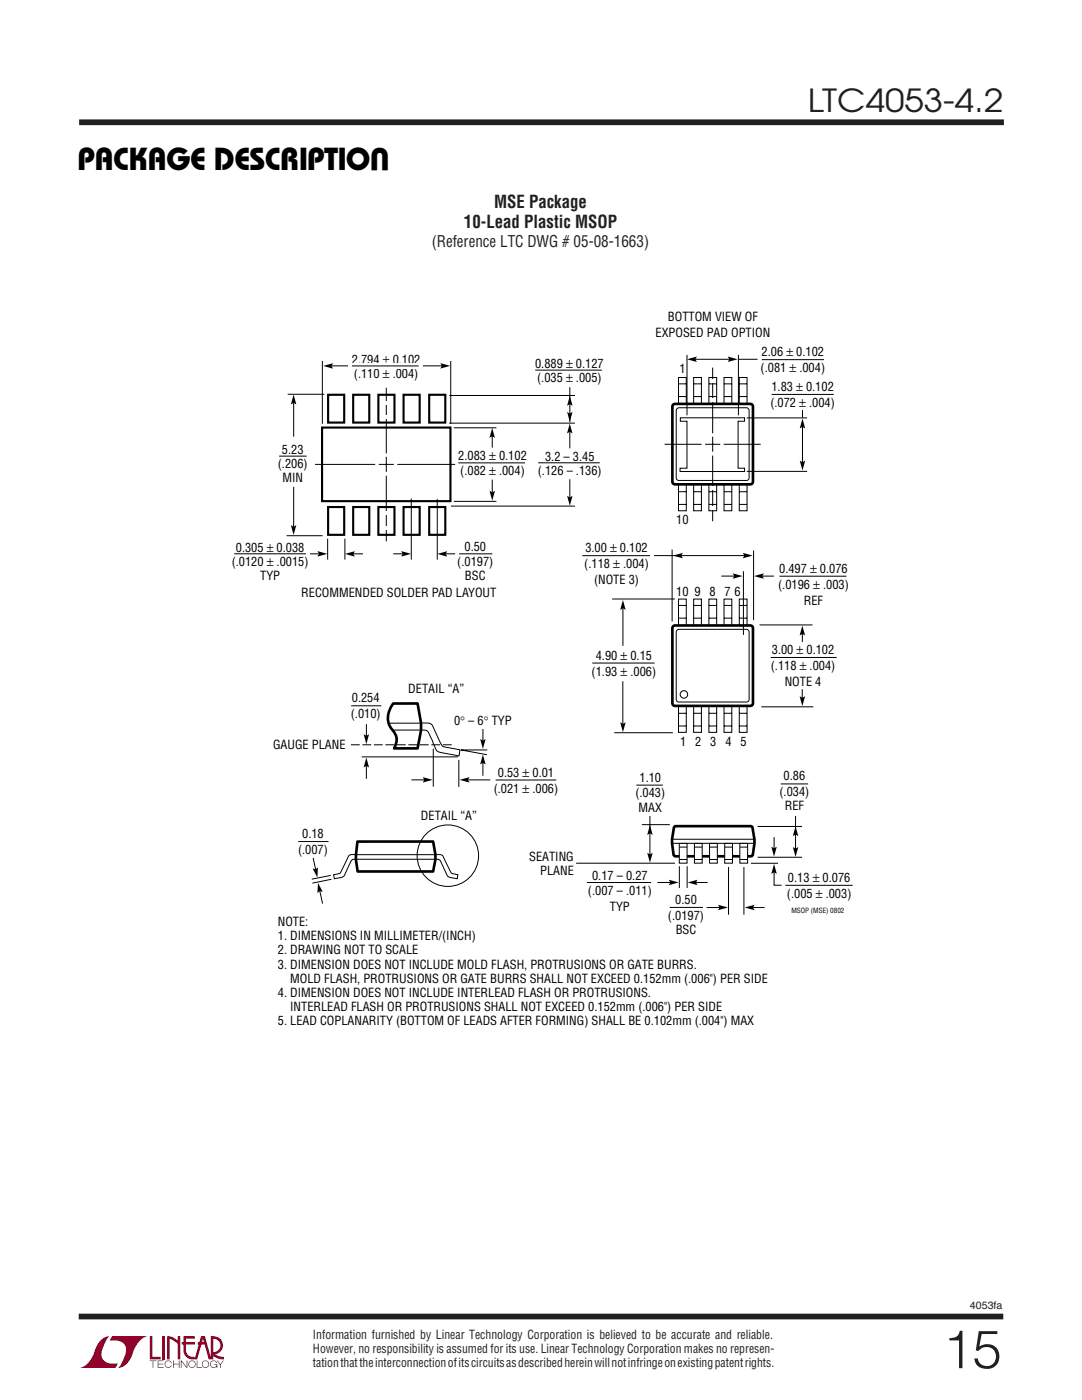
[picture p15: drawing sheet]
<svg xmlns="http://www.w3.org/2000/svg" width="216mm" height="279mm" viewBox="0 0 216 279" stroke-linecap="round" stroke-linejoin="round" font-family="sans-serif">
<defs><g id="words">
<text font-size="10.6" fill="#231f20" x="188.2" y="273">15</text>
<g font-size="6.4">
<text x="77.7" y="29.5" transform="rotate(-180 77.7 29.5)">U</text>
<text x="15.5" y="34">PACKAGE DESCRIPTIO</text>
</g>
<text font-size="6.3" fill="#231f20" x="161.2" y="22.4">LTC4053-4.2</text>
<g font-size="3.5" fill="#231f20">
<text x="98.6" y="41.6">MSE Package</text>
<text x="92.6" y="45.5">10-Lead Plastic MSOP</text>
</g>
<text font-size="3.2" fill="#231f20" x="86.1" y="49.3">(Reference LTC DWG # 05-08-1663)</text>
<g font-size="2.5">
<text x="133.3" y="64.1">BOTTOM VIEW OF</text>
<text x="130.8" y="67.3">EXPOSED PAD OPTION</text>
<text x="152" y="71.1">2.06 ± 0.102</text>
<text x="70.2" y="72.5">2.794 ± 0.102</text>
<text x="70.6" y="75.4">(.110 ± .004)</text>
<text x="106.8" y="73.4">0.889 ± 0.127</text>
<text x="107.2" y="76.2">(.035 ± .005)</text>
<text x="135.6" y="74.5">1</text>
<text x="151.8" y="74.3">(.081 ± .004)</text>
<text x="153.7" y="81.2">(.072 ± .004)</text>
<text x="153.9" y="78">1.83 ± 0.102</text>
<text x="55.4" y="93.4">(.206)</text>
<text x="56.3" y="90.6">5.23</text>
<text x="91.4" y="91.9">2.083 ± 0.102</text>
<text x="91.8" y="94.7">(.082 ± .004)</text>
<text x="107.3" y="94.7">(.126 – .136)</text>
<text x="108.8" y="91.9">3.2 – 3.45</text>
<text x="56.4" y="96.2">MIN</text>
<text x="134.9" y="104.7">10</text>
<text x="46.2" y="112.9">(.0120 ± .0015)</text>
<text x="47.1" y="110.1">0.305 ± 0.038</text>
<text x="91.2" y="112.9">(.0197)</text>
<text x="92.7" y="110">0.50</text>
<text x="116.6" y="113.3">(.118 ± .004)</text>
<text x="116.8" y="110.1">3.00 ± 0.102</text>
<text x="51.9" y="115.8">TYP</text>
<text x="60.1" y="119.2">RECOMMENDED SOLDER PAD LAYOUT</text>
<text x="92.8" y="115.7">BSC</text>
<text x="118.5" y="116.5">(NOTE 3)</text>
<text x="134.9" y="118.9">10</text>
<text x="138.6" y="118.9">9</text>
<text x="141.6" y="118.9">8</text>
<text x="144.6" y="118.9">7</text>
<text x="146.6" y="118.9">6</text>
<text x="155.3" y="117.5">(.0196 ± .003)</text>
<text x="155.5" y="114.4">0.497 ± 0.076</text>
<text x="160.4" y="120.7">REF</text>
<text x="118.9" y="131.7">4.90 ± 0.15</text>
<text x="154" y="130.5">3.00 ± 0.102</text>
<text x="118.1" y="134.9">(1.93 ± .006)</text>
<text x="153.8" y="133.6">(.118 ± .004)</text>
<text x="156.6" y="136.8">NOTE 4</text>
<text x="70" y="143.3">(.010)</text>
<text x="70.2" y="140.2">0.254</text>
<text x="81.5" y="138.3">DETAIL “A”</text>
<text x="54.5" y="149.5">GAUGE PLANE</text>
<text x="90.6" y="144.7">0° – 6° TYP</text>
<text x="135.7" y="148.8">1</text>
<text x="138.7" y="148.8">2</text>
<text x="141.7" y="148.9">3</text>
<text x="144.8" y="148.8">4</text>
<text x="147.8" y="148.8">5</text>
<text x="99.3" y="155">0.53 ± 0.01</text>
<text x="127.6" y="156">1.10</text>
<text x="156.4" y="155.8">0.86</text>
<text x="98.5" y="158.2">(.021 ± .006)</text>
<text x="126.8" y="159.2">(.043)</text>
<text x="127.4" y="162">MAX</text>
<text x="155.5" y="158.9">(.034)</text>
<text x="156.6" y="161.8">REF</text>
<text x="60.3" y="167.3">0.18</text>
<text x="84" y="163.6">DETAIL “A”</text>
<text x="59.5" y="170.4">(.007)</text>
<text x="105.6" y="171.8">SEATING</text>
<text x="107.8" y="174.6">PLANE</text>
<text x="117.3" y="178.7">(.007 – .011)</text>
<text x="118.1" y="175.5">0.17 – 0.27</text>
<text x="157" y="179.2">(.005 ± .003)</text>
<text x="157.2" y="176">0.13 ± 0.076</text>
<text x="55.4" y="184.8">NOTE:</text>
<text x="121.7" y="181.9">TYP</text>
<text x="133.3" y="183.7">(.0197)</text>
<text x="134.7" y="180.5">0.50</text>
<text x="55.4" y="187.6">1. DIMENSIONS IN MILLIMETER/(INCH)</text>
<text x="55.4" y="190.5">2. DRAWING NOT TO SCALE</text>
<text x="134.8" y="186.5">BSC</text>
<text x="55.4" y="193.3">3. DIMENSION DOES NOT INCLUDE MOLD FLASH, PROTRUSIONS OR GATE BURRS.</text>
<text x="57.9" y="196.1">MOLD FLASH, PROTRUSIONS OR GATE BURRS SHALL NOT EXCEED 0.152mm (.006&quot;) PER SIDE</text>
<text x="55.4" y="198.9">4. DIMENSION DOES NOT INCLUDE INTERLEAD FLASH OR PROTRUSIONS.</text>
<text x="57.9" y="201.8">INTERLEAD FLASH OR PROTRUSIONS SHALL NOT EXCEED 0.152mm (.006&quot;) PER SIDE</text>
<text x="55.4" y="204.6">5. LEAD COPLANARITY (BOTTOM OF LEADS AFTER FORMING) SHALL BE 0.102mm (.004&quot;) MAX</text>
</g>
<g font-size="2.5" fill="#231f20">
<text x="62.4" y="267.2">Information furnished by Linear Technology Corporation is believed to be accurate and reliable.</text>
<text x="62.4" y="270">However, no responsibility is assumed for its use. Linear Technology Corporation makes no represen-</text>
<text x="62.4" y="272.8">tation that the interconnection of its circuits as described herein will not infringe on existing patent rights.</text>
</g>
<text font-size="2.1" fill="#231f20" x="193.5" y="261.3">4053fa</text>
<text font-size="1.4" x="157.9" y="182.2">MSOP (MSE) 0802</text>
</g></defs>
<path d="M15.8 24.4h184.5M15.7 262.7h184.5" fill="none" stroke="#231f20" stroke-width="1.1" stroke-linecap="butt"/>
<g fill="#900027">
<path d="M29.9 266.7h.5v4.1h1.7v.5h-2.2z"/>
<path d="M20.4 267.3l.4-.4 1.1-.2a5.2 5.2 0 0 0-1.6 4.2 2.65 2.65 0 0 0 3.2 1.2l-.4 .9h-7.2a5 5 0 0 0 3.2-3.9l.3-.8z"/>
<path d="M22.3 266.7h7.2a5 5 0 0 0-3.2 3.8 3.3 3.3 0 0 1-2.8 2.5 5.2 5.2 0 0 0 1.6-4.2 2.65 2.65 0 0 0-3.2-1.3z"/>
<path d="M32.4 266.7h.5v4.6h-.5z"/>
<path d="M33.3 266.7l1.1 .2 1.1 .6v-.8h.5v4.6h-.5v-3.1l-1.6-1v4.1h-.6z"/>
<path d="M29.9 271.5h1.3v.1h-.6v1.4h-.1v-1.4h-.6z"/>
<path d="M31.5 271.5h1.1v.1h-1v.6h1v.1h-1v.6h1.1v.1h-1.2z"/>
<path d="M34.5 271.5h.2v.7h1v-.7h.1v1.5h-.1v-.7h-1v.7h-.2z"/>
<path d="M36.1 271.5h.1l1 1.3v-1.3h.2v1.5h-.2l-1-1.3v1.3h-.1z"/>
<path d="M39.3 271.5h.1v1.4h.9v.1h-1z"/>
<path d="M43.3 271.5h.1l.6 .8 .5-.8h.2l-.7 .9v.6h-.1v-.6z"/>
<path d="M36.6 266.7h2.3v.5h-1.8v.6h1.8v.5h-1.8v1.2a1.35 1.35 0 0 0 1.7 1.3v.5l1.3-4.6h.8l1.2 4.2v-4.2a1.88 1.88 0 0 1 2.3 1.3 1.88 1.88 0 0 1-1.4 2.3l.7 .4 1 .1v.5h-.4a3.4 3.4 0 0 1-1.9-.8v-.6a1.37 1.37 0 0 0 1.6-1.3 1.37 1.37 0 0 0-1.4-1.4v4.1h-.9l-.9-3h-1.3v-.5h1.2l-.2-.6-1.2 4.1a2.1 2.1 0 0 1-2.6-1.3l-.1-1.7h-.3v-.5h.3z"/>
<path d="M37.8 271.7a.74 .74 0 0 1 1.1 .1 .74 .74 0 0 1-.4 1.1 .74 .74 0 0 1-.9-.6h.1a.6 .6 0 0 0 .9 .5 .6 .6 0 0 0 .1-1 .6 .6 0 0 0-.9 .2l-.1 .3h-.1z"/>
<path d="M40.5 271.7a.74 .74 0 0 1 1.1 .1 .74 .74 0 0 1-.4 1.1 .74 .74 0 0 1-.9-.6h.1a.6 .6 0 0 0 .9 .5 .6 .6 0 0 0 .1-1 .6 .6 0 0 0-.9 .2l-.1 .3h-.1z"/>
<path d="M42.1 271.7a.73 .73 0 0 1 1.2 .3h-.1a.6 .6 0 0 0-1-.2 .6 .6 0 0 0 .1 1 .6 .6 0 0 0 .9-.4h-.5v-.1h.7v.7h-.2v-.3a.74 .74 0 0 1-1 .1 .74 .74 0 0 1-.1-1.1z"/>
<path d="M33 271.7a.73 .73 0 0 1 1.3 .4h-.2a.6 .6 0 0 0-.9-.3 .6 .6 0 0 0 0 .9 .6 .6 0 0 0 .9-.2h.2a.74 .74 0 0 1-1.1 .4 .74 .74 0 0 1-.2-1.2z"/>
</g>
<path d="M98.9 155.7h12.1" fill="none" stroke="#000" stroke-width=".2"/>
<path d="M71.3 168l15.1-.1 .5 2.6v1l-.5 2.4h-15l-.4-2.4z" fill="#fff" stroke="#000" stroke-width=".53"/>
<g fill="none" stroke="#000" stroke-width=".2">
<path d="M82.1 155.6h2.7M86.5 149.4v7.6M91.6 151.7v5.4M93.2 155.6h4.6M127 156.7h5.3M155.8 156.4h5.5M59.5 167.9h6.1M62.5 171.2l.5 2.4M63.8 177.7l.6 2.6M66 174.7l-3.8 .8M66.1 175.5l-3.8 .8M70.9 171.5h16.4a.62 .62 0 0 1 .7 .5l1 2.2a1.27 1.27 0 0 0 1.5 1l.7 .2 .2-.8-.5-.1a.97 .97 0 0 1-1.1-.8l-1-2.1a1.14 1.14 0 0 0-1-1.1l-16.8 .1a1.56 1.56 0 0 0-1.4 .2l-1.4 2.9a.96 .96 0 0 1-1.1 .8l-.5 .1 .1 .8 1.2-.2a1.04 1.04 0 0 0 1-1l1.1-2.2a.85 .85 0 0 1 1.1-.5"/>
<path d="M115 172.3h19.7M117.1 176.1h12.8M128.1 164.6h5.5M129.7 162.9v7.8M131.2 176.1h2.7M134.1 167.5h16.4M134.1 168.3h16.4M135.6 172.9v4.3M137.1 172.9v4.3M138.7 176.1h2.5M145.4 173v9.6M148.4 173v9.6"/>
<path d="M149.8 172.3h5.4M151.2 171.1h8.8M154.5 173.9v2.8h1.5M154.5 167.1v2.3M156.7 176.7h13.4M158.7 162.9v6.6M133.6 181.1h6.7M141 181.1h2.7M150.1 181.1h2.5"/>
</g>
<g fill="#000">
<path d="M84.4 155.1l1.9 .5-1.9 .6 .3-.6zM91.7 155.6l2-.5-.3 .5 .3 .6zM62.4 173.3l.6 .2 .4-.4-.1 2zM63.5 176.2l.9 1.8-.6-.2-.5 .4zM129.1 170.2l.6 .3 .5-.3-.5 2zM129.7 164.7l.5 1.9-.5-.3-.6 .3zM133.4 175.6l2 .5-2 .6 .4-.6zM137.2 176.1l2-.5-.3 .5 .3 .6zM153.9 169l.6 .3 .5-.3-.5 2zM154.5 172.4l.5 2-.5-.3-.6 .3zM158.2 169l.5 .4 .6-.4-.6 2zM158.7 164.9l.6 2-.6-.4-.5 .4z"/>
<path d="M143.3 180.6l2 .5-2 .6 .3-.6zM148.6 181.1l2-.5-.4 .5 .4 .6z"/>
</g>
<path d="M134.5 165.1l.4-.2h14.9l.3 .2a8.8 8.8 0 0 1-.1 5.7l-15.2 .1-.3-.2a10.4 10.4 0 0 1 0-5.6z" fill="none" stroke="#000" stroke-width=".53"/>
<path d="M135.5 168.3h1.6v4h-1.6z" fill="#fff" stroke="#000" stroke-width=".2"/>
<path d="M135.6 169.1h1.5M135.6 171.5h1.5" fill="none" stroke="#000" stroke-width=".2"/>
<path d="M138.6 168.3h1.5v4h-1.5z" fill="#fff" stroke="#000" stroke-width=".2"/>
<path d="M138.6 169.1h1.5M138.6 171.5h1.5" fill="none" stroke="#000" stroke-width=".2"/>
<path d="M141.6 168.3h1.5v4h-1.5z" fill="#fff" stroke="#000" stroke-width=".2"/>
<path d="M141.6 169.1h1.5M141.6 171.5h1.5" fill="none" stroke="#000" stroke-width=".2"/>
<path d="M144.6 168.3h1.6v4h-1.6z" fill="#fff" stroke="#000" stroke-width=".2"/>
<path d="M144.6 169.1h1.6M144.6 171.5h1.6" fill="none" stroke="#000" stroke-width=".2"/>
<path d="M147.6 168.3h1.6v4h-1.6z" fill="#fff" stroke="#000" stroke-width=".2"/>
<g fill="none" stroke="#000" stroke-width=".2">
<path d="M135.4 75.3h1.5v5.3h-1.5zM135.4 79.1h1.5M135.4 76.6h1.5M138.4 75.3h1.6v5.3h-1.6zM138.4 79.1h1.5M138.4 76.6h1.5M144.5 75.3h1.5v5.3h-1.5zM144.5 79.1h1.5M144.5 76.6h1.5M147.5 75.3h1.6v5.3h-1.6zM147.5 79.1h1.5M147.5 76.6h1.5"/>
<path d="M135.2 81.5h14l.3 .4v13.5l-.3 .4-13.8 .1-.4-.3-.1-13.7zM135.4 96.7h1.5v5.2h-1.5zM135.4 98.1h1.5M138.4 96.7h1.6v5.2h-1.6zM138.4 98.1h1.5M144.5 96.7h1.5v5.2h-1.5zM144.5 98.1h1.5M147.5 96.7h1.6v5.2h-1.6zM147.5 98.1h1.5M116.2 110.9h13.5M122.1 119.5h12.6M130.5 110.9h18.3"/>
<path d="M134.1 109.7v14.3M135.4 119.6h1.5v5.2h-1.5zM135.4 100.7h1.5M138.4 119.6h1.6v5.2h-1.6zM138.4 100.7h1.5M141.4 119.6h1.6v5.2h-1.6zM144.5 119.6h1.5v5.2h-1.5zM144.5 100.7h1.5M147.5 119.6h1.6v5.2h-1.6zM147.5 100.7h1.5M150.4 109.9v13.9M155.5 115h13.4"/>
<path d="M118.2 132.3h12.4M124.3 136v9M124.3 121.1v7.8M135.2 125.7h14l.3 .4v13.5l-.3 .4-13.8 .1-.4-.2-.1-13.8zM135.4 123.4h1.5M135.4 120.8h1.5M138.4 123.4h1.5M138.4 120.8h1.5M141.5 123.4h1.5M141.5 120.8h1.5M144.5 123.4h1.5M144.5 120.8h1.5"/>
<path d="M147.5 123.4h1.5M147.5 120.8h1.5M151.6 124.7h10.5M153.8 131.2h13.1M160.1 137.5v2.3M160.1 125.6v2.5M70.1 140.9h6M122.6 146.2h11.7M135.4 140.9h1.5v5.3h-1.5zM135.4 142.4h1.5M135.4 144.9h1.5M138.4 140.9h1.6v5.3h-1.6z"/>
<path d="M138.4 142.4h1.5M138.4 144.9h1.5M141.4 140.9h1.6v5.3h-1.6zM141.5 142.4h1.5M141.5 144.9h1.5M144.5 140.9h1.5v5.3h-1.5zM144.5 142.4h1.5M144.5 144.9h1.5M147.5 140.9h1.6v5.3h-1.6zM147.5 142.4h1.5M147.5 144.9h1.5M151.9 141.1h10.4"/>
<path d="M147.7 169.1h1.5M147.7 171.5h1.5M151.2 164.9h8.8"/>
<circle cx="136.5" cy="138.6" r=".75"/>
</g>
<path d="M134.3 110.9l2-.6-.4 .6 .4 .5zM148.2 110.3l2 .6-2 .5 .3-.5zM124.3 119.7l.5 2-.5-.3-.5 .3zM159.6 138.9l.5 .4 .5-.4-.5 2zM160.1 124.8l.5 2-.5-.3-.5 .3zM123.8 144.2l.5 .3 .5-.3-.5 1.9z" fill="#000"/>
<path d="M134.4 80.7l15.3-.1 .5 .3v15.2l-.2 .5-15.3 .1-.5-.3v-15.3zM134.4 124.9l15.3-.1 .5 .3v15.2l-.2 .5-15.3 .1-.5-.3v-15.2z" fill="none" stroke="#000" stroke-width=".53"/>
<path d="M78.5 140.4h4.8l.7 3.9v1.5l-.7 3.6h-4.7a3.1 3.1 0 0 0-.6-4.2 4.3 4.3 0 0 1 .5-4.8z" fill="#fff" stroke="#000" stroke-width=".53"/>
<g fill="none" stroke="#000" stroke-width=".2">
<path d="M57.4 78.7h7.3M64.3 72v12.6M66 73h22.4M89.6 78.9h25.1M89.9 72v12.6M106.8 73.9h13.3M113.7 77.3v6.9M137.1 70.8v12.1M137.8 71.7h8.3M147.3 70.8v12.1M147.3 71.7h3.9M152 71.8h12.4"/>
<path d="M154 78.7h12.4M55.7 91h5.5M58.6 80.4v6.7M58.6 97.2v8.2M82.1 99.5v12.2M87.2 99.6v12.1M89.6 84.4h25.1M91.4 92.4h13.4M98.2 86.8v2.5M98.2 95.7v2.6M107.4 92.4h12.3M113.7 85.9v3.6"/>
<path d="M113.7 95.7v3.6M135.8 83.4h12.8v.7h-1.3v9.3h1.3v.7h-12.9v-.7h1.4v-9.3h-1.3zM149 83.4h12.1M149 94.1h12.1M160.1 81.8v1.5M160.1 84.3v8.3M46.7 110.5h14.4M57.2 106.9h7.2M61.9 110.5h2.1M65.4 107.5v4.2M68.8 107.5v4.2M70.3 110.5h2.1"/>
<path d="M78.5 110.5h2.1M88.7 110.5h2.1M90 101h24.7M91.6 110.5h6.6M143.9 115h2.8M148.3 114v12.7M152 115h2.4M72.2 151.1h19.2M73.1 152.7v2.7M73.1 144.5v2.5M77.7 144.3h7.7a1.25 1.25 0 0 1 1.2 1.2l1.3 2.8a1.23 1.23 0 0 0 1.3 .9l2.6 .4-.2 1.3-2.8-.6a2.07 2.07 0 0 1-1.9-.9l-1.1-2.5a1.4 1.4 0 0 0-1.8-1.2h-5.7M92 149.7h5.2"/>
<path d="M92 149.7l5.2 .9M96.4 152.1v2.7M96.4 145.5v2.4"/>
<circle cx="89.4" cy="170.8" r="6.1"/>
</g>
<g fill="#000">
<path d="M64.5 73l2-.5-.4 .5 .4 .6zM87.9 72.5l1.9 .5-1.9 .6 .3-.6zM137.1 71.7l2-.5-.4 .5 .4 .5zM145.2 71.2l2 .5-2 .5 .3-.5zM58.6 78.7l.5 2-.5-.3-.6 .3zM98.2 85.4l.6 2-.6-.3-.5 .3zM97.7 97.9l.5 .4 .6-.4-.6 2zM113.7 84.5l.5 2-.5-.3-.6 .3zM113.7 79l.5 2-.5-.3-.5 .3zM113.2 82.2l.5 .3 .5-.3-.5 2zM113.2 99l.5 .3 .5-.3-.5 1.9zM159.6 91.9l.5 .3 .6-.3-.6 2z"/>
<path d="M160.1 83.5l.6 2-.6-.3-.5 .3zM58 104.8l.6 .3 .5-.3-.5 2zM63.3 110l2 .5-2 .6 .4-.6zM68.8 110.5l2-.5-.3 .5 .3 .6zM80 110l2 .5-2 .6 .4-.6zM87.3 110.5l1.9-.5-.3 .5 .3 .6zM146.2 114.4l2 .6-2 .5 .3-.5zM150.4 115l2-.6-.3 .6 .3 .5zM72.6 146.5l.5 .3 .5-.3-.5 2zM73.1 151.2l.5 2-.5-.4-.5 .4zM95.8 147.5l.6 .3 .5-.3-.5 2zM96.4 150.6l.5 2-.5-.4-.6 .4z"/>
</g>
<path d="M90.1 148.6h-20.4" fill="none" stroke="#000" stroke-width=".2" stroke-dasharray="1.8 .5" stroke-linecap="butt"/>
<path d="M65.5 78.8h3.2v5.5h-3.2zM70.5 78.8h3.2v5.5h-3.2zM75.5 78.8h3.2v5.5h-3.2zM80.5 78.8h3.2v5.5h-3.2zM85.6 78.8h3.3v5.5h-3.3zM64.3 85.3h25.6v14.7h-25.6zM65.5 101.2h3.2v5.5h-3.2zM70.5 101.2h3.2v5.5h-3.2zM75.5 101.2h3.2v5.5h-3.2zM80.5 101.2h3.2v5.5h-3.2zM85.6 101.2h3.3v5.5h-3.3z" fill="none" stroke="#000" stroke-width=".42"/>
<path d="M69.5 72.6h14.9v1h-14.9z" fill="#fff"/>
<path d="M70.2 73h13.3M77.1 77.4v13.1M62.9 92.7h12M75.6 92.7h3M77.1 91.2v3M77.1 94.9v13.1M79.3 92.7h11.5M90.5 85.4h8.6M90.5 100.1h8.6" fill="none" stroke="#000" stroke-width=".2"/>
<g fill="#fff">
<path d="M76 82.8h2.2v.7h-2.2z"/>
<path d="M76 80h2.2v.7h-2.2z"/>
</g>
<path d="M142.2 73.4v13.1M132.6 88.7h7.4M140.7 88.7h3M142.2 87.2v3M142.2 90.9v13.1M144.4 88.7h7.4" fill="none" stroke="#000" stroke-width=".2"/>
<g fill="#fff">
<path d="M141.1 79.4h2.2v.7h-2.2z"/>
<path d="M141.1 75.7h2.2v.6h-2.2z"/>
<path d="M141.1 101h2.2v.6h-2.2z"/>
<path d="M141.1 97.1h2.2v.7h-2.2z"/>
<path d="M76 105h2.2v.6h-2.2z"/>
<path d="M76 102.1h2.2v.7h-2.2z"/>
</g>
<path d="M141.4 75.3h1.6v5.3h-1.6zM141.5 79.1h1.5M141.5 76.6h1.5M141.4 96.7h1.6v5.2h-1.6zM141.5 98.1h1.5M141.5 100.7h1.5" fill="none" stroke="#000" stroke-width=".2"/>
<use href="#words"/>
</svg>
